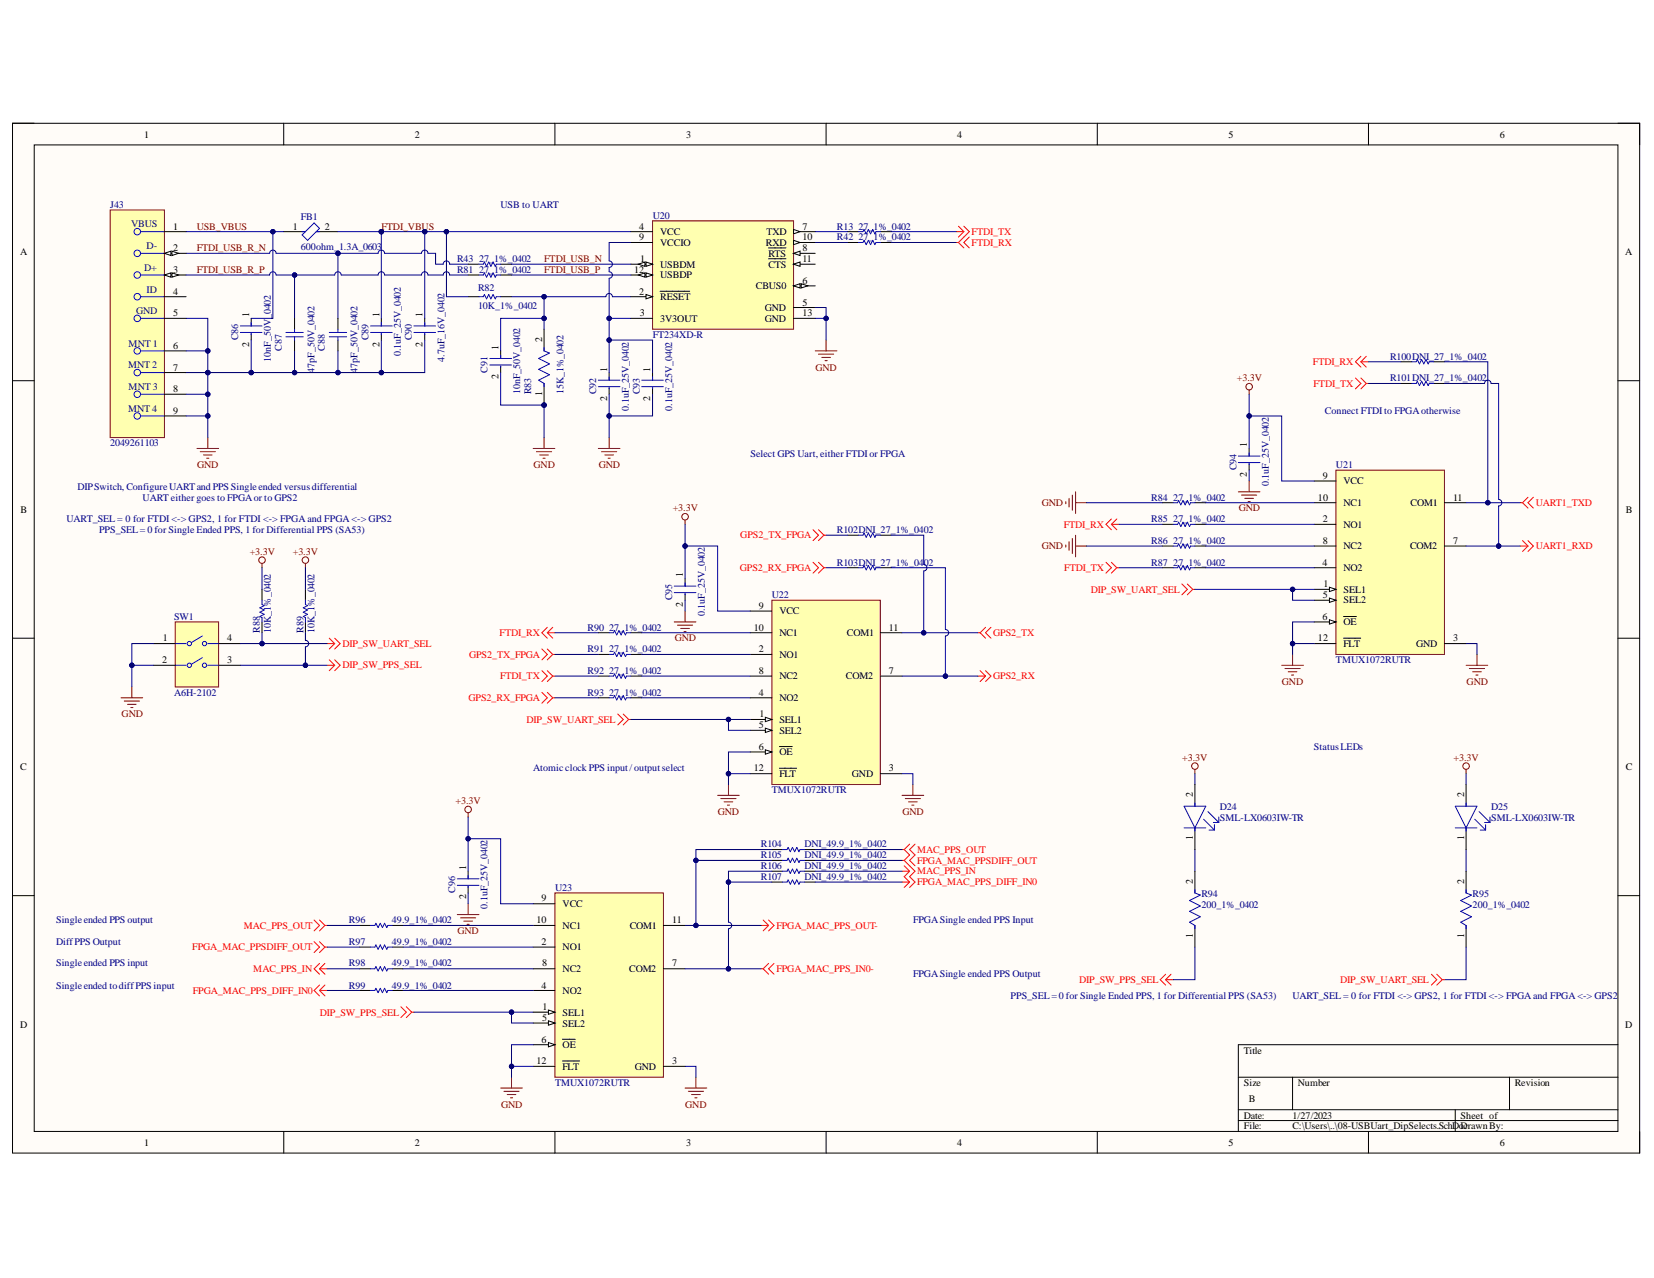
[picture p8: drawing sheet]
<svg xmlns="http://www.w3.org/2000/svg" width="279mm" height="216mm" viewBox="0 0 279 216" stroke-linecap="round" stroke-linejoin="round" font-family="sans-serif">
<defs><g id="words">
<g font-size="1.7">
<text x="24.4" y="23.2">1</text>
<text x="70.1" y="23.2">2</text>
<text x="115.9" y="23.2">3</text>
<text x="161.7" y="23.2">4</text>
<text x="207.5" y="23.2">5</text>
<text x="253.3" y="23.2">6</text>
<text x="29.3" y="38.8">1</text>
<text x="49.5" y="38.8">1</text>
<text x="54.9" y="38.8">2</text>
<text x="108" y="38.8">4</text>
<text x="108" y="40.6">9</text>
<text x="111.5" y="39.7">VCC</text>
<text x="111.5" y="41.5">VCCIO</text>
<text x="129.4" y="41.5">RXD</text>
<text x="129.5" y="39.7">TXD</text>
<text x="135.5" y="40.6">10</text>
<text x="135.5" y="38.8">7</text>
<text x="3.4" y="43.1">A</text>
<text x="29.3" y="42.4">2</text>
<text x="29.3" y="46.1">3</text>
<text x="107.1" y="46.1">12</text>
<text x="108.1" y="44.3">1</text>
<text x="111.5" y="45.2">USBDM</text>
<text x="111.5" y="47">USBDP</text>
<text x="129.8" y="45.2">CTS</text>
<text x="129.8" y="43.4">RTS</text>
<text x="135.5" y="44.3">11</text>
<text x="135.5" y="42.4">8</text>
<text x="135.5" y="47.9">6</text>
<text x="274.6" y="43.1">A</text>
<text x="29.3" y="49.8">4</text>
<text x="29.3" y="53.4">5</text>
<text x="42.1" y="53.6" transform="rotate(-90 42.1 53.6)">1</text>
<text x="64.1" y="53.6" transform="rotate(-90 64.1 53.6)">1</text>
<text x="71.4" y="53.6" transform="rotate(-90 71.4 53.6)">1</text>
<text x="108" y="49.8">2</text>
<text x="108.1" y="53.4">3</text>
<text x="111.5" y="50.7">RESET</text>
<text x="127.7" y="48.9">CBUS0</text>
<text x="129.2" y="52.5">GND</text>
<text x="135.5" y="51.6">5</text>
<text x="135.5" y="53.4">13</text>
<text x="29.3" y="58.9">6</text>
<text x="42.1" y="58.6" transform="rotate(-90 42.1 58.6)">2</text>
<text x="64.1" y="58.6" transform="rotate(-90 64.1 58.6)">2</text>
<text x="71.4" y="58.6" transform="rotate(-90 71.4 58.6)">2</text>
<text x="84.2" y="59.1" transform="rotate(-90 84.2 59.1)">1</text>
<text x="91.6" y="57.8" transform="rotate(-90 91.6 57.8)">2</text>
<text x="111.5" y="54.3">3V3OUT</text>
<text x="129.2" y="54.3">GND</text>
<text x="29.3" y="62.6">7</text>
<text x="84.2" y="64.1" transform="rotate(-90 84.2 64.1)">2</text>
<text x="102.6" y="62.8" transform="rotate(-90 102.6 62.8)">1</text>
<text x="109.8" y="62.8" transform="rotate(-90 109.8 62.8)">1</text>
<text x="29.3" y="66.3">8</text>
<text x="29.3" y="69.9">9</text>
<text x="91.6" y="66.9" transform="rotate(-90 91.6 66.9)">1</text>
<text x="102.6" y="67.7" transform="rotate(-90 102.6 67.7)">2</text>
<text x="109.8" y="67.7" transform="rotate(-90 109.8 67.7)">2</text>
<text x="210.6" y="75.6" transform="rotate(-90 210.6 75.6)">1</text>
<text x="210.6" y="80.5" transform="rotate(-90 210.6 80.5)">2</text>
<text x="223.5" y="80.9">9</text>
<text x="227" y="81.8">VCC</text>
<text x="3.5" y="86.6">B</text>
<text x="222.6" y="84.6">10</text>
<text x="223.5" y="88.2">2</text>
<text x="227" y="89.2">NO1</text>
<text x="227" y="85.4">NC1</text>
<text x="238.3" y="85.4">COM1</text>
<text x="245.5" y="84.6">11</text>
<text x="274.6" y="86.6">B</text>
<text x="223.4" y="95.6">4</text>
<text x="223.5" y="91.9">8</text>
<text x="227" y="92.8">NC2</text>
<text x="238.2" y="92.8">COM2</text>
<text x="245.5" y="91.9">7</text>
<text x="115.3" y="97.5" transform="rotate(-90 115.3 97.5)">1</text>
<text x="223.5" y="101.1">5</text>
<text x="223.6" y="99.2">1</text>
<text x="227" y="100.1">SEL1</text>
<text x="227" y="101.9">SEL2</text>
<text x="227" y="96.4">NO2</text>
<text x="115.3" y="102.5" transform="rotate(-90 115.3 102.5)">2</text>
<text x="127.3" y="106.6">10</text>
<text x="128.2" y="102.9">9</text>
<text x="131.7" y="103.8">VCC</text>
<text x="131.7" y="107.4">NC1</text>
<text x="143.1" y="107.4">COM1</text>
<text x="150.2" y="106.6">11</text>
<text x="223.4" y="104.7">6</text>
<text x="227" y="105.6">OE</text>
<text x="27.4" y="112.1">2</text>
<text x="27.5" y="108.3">1</text>
<text x="38.4" y="112.1">3</text>
<text x="38.4" y="108.3">4</text>
<text x="128.2" y="110.2">2</text>
<text x="128.2" y="113.8">8</text>
<text x="131.7" y="111.1">NO1</text>
<text x="150.2" y="113.8">7</text>
<text x="222.6" y="108.3">12</text>
<text x="227" y="109.3">FLT</text>
<text x="239.2" y="109.3">GND</text>
<text x="245.5" y="108.3">3</text>
<text x="128.2" y="117.6">4</text>
<text x="131.7" y="118.4">NO2</text>
<text x="131.7" y="114.8">NC2</text>
<text x="142.9" y="114.8">COM2</text>
<text x="128.2" y="123">5</text>
<text x="128.3" y="121.2">1</text>
<text x="131.7" y="122.1">SEL1</text>
<text x="131.7" y="124">SEL2</text>
<text x="3.4" y="130.1">C</text>
<text x="127.3" y="130.3">12</text>
<text x="128.2" y="126.7">6</text>
<text x="131.7" y="131.2">FLT</text>
<text x="131.7" y="127.6">OE</text>
<text x="143.9" y="131.2">GND</text>
<text x="150.2" y="130.3">3</text>
<text x="274.6" y="130.1">C</text>
<text x="201.5" y="134.7" transform="rotate(-90 201.5 134.7)">2</text>
<text x="247.3" y="134.7" transform="rotate(-90 247.3 134.7)">2</text>
<text x="201.5" y="142" transform="rotate(-90 201.5 142)">1</text>
<text x="247.3" y="142" transform="rotate(-90 247.3 142)">1</text>
<text x="78.7" y="147" transform="rotate(-90 78.7 147)">1</text>
<text x="201.5" y="149.4" transform="rotate(-90 201.5 149.4)">2</text>
<text x="247.3" y="149.4" transform="rotate(-90 247.3 149.4)">2</text>
<text x="78.7" y="152" transform="rotate(-90 78.7 152)">2</text>
<text x="91.5" y="152.3">9</text>
<text x="95" y="153.2">VCC</text>
<text x="90.6" y="156">10</text>
<text x="91.5" y="159.6">2</text>
<text x="95" y="160.6">NO1</text>
<text x="95" y="156.9">NC1</text>
<text x="106.4" y="156.9">COM1</text>
<text x="113.6" y="156">11</text>
<text x="201.5" y="158.5" transform="rotate(-90 201.5 158.5)">1</text>
<text x="247.3" y="158.5" transform="rotate(-90 247.3 158.5)">1</text>
<text x="91.5" y="167">4</text>
<text x="91.6" y="163.3">8</text>
<text x="95" y="167.9">NO2</text>
<text x="95" y="164.2">NC2</text>
<text x="106.3" y="164.2">COM2</text>
<text x="113.6" y="163.3">7</text>
<text x="3.4" y="173.6">D</text>
<text x="91.6" y="172.5">5</text>
<text x="91.7" y="170.6">1</text>
<text x="95" y="171.6">SEL1</text>
<text x="95" y="173.4">SEL2</text>
<text x="274.6" y="173.6">D</text>
<text x="90.6" y="179.8">12</text>
<text x="91.5" y="176.1">6</text>
<text x="95" y="177">OE</text>
<text x="113.6" y="179.8">3</text>
<text x="210.1" y="178">Title</text>
<text x="95" y="180.7">FLT</text>
<text x="107.2" y="180.7">GND</text>
<text x="210.1" y="183.5">Size</text>
<text x="219.3" y="183.5">Number</text>
<text x="255.9" y="183.5">Revision</text>
<text x="210.1" y="189">Date:</text>
<text x="210.1" y="190.7">File:</text>
<text x="211" y="186.2">B</text>
<text x="218.3" y="189">1/27/2023</text>
<text x="218.3" y="190.7">C:\Users\..\08-USBUart_DipSelects.SchDoD</text>
<text x="246.7" y="189">Sheet of</text>
<text x="247.2" y="190.7">crawnBy:</text>
<text x="24.4" y="193.5">1</text>
<text x="70.1" y="193.5">2</text>
<text x="115.9" y="193.5">3</text>
<text x="161.7" y="193.5">4</text>
<text x="207.5" y="193.5">5</text>
<text x="253.3" y="193.5">6</text>
</g>
<g font-size="1.7" fill="#000080">
<text x="18.6" y="35.1">J43</text>
<text x="84.6" y="35.1">USB to UART</text>
<text x="22.2" y="38.4">VBUS</text>
<text x="50.8" y="37.1">FB1</text>
<text x="110.3" y="36.9">U20</text>
<text x="141.4" y="38.8">R13</text>
<text x="141.4" y="40.6">R42</text>
<text x="145" y="38.8">27_1%_0402</text>
<text x="145" y="40.6">27_1%_0402</text>
<text x="24.4" y="45.7">D+</text>
<text x="24.8" y="42.1">D-</text>
<text x="50.8" y="42.3">600ohm_1.3A_0603</text>
<text x="77.2" y="46.1">R81</text>
<text x="77.2" y="44.3">R43</text>
<text x="80.9" y="46.1">27_1%_0402</text>
<text x="80.9" y="44.3">27_1%_0402</text>
<text x="23" y="53.1">GND</text>
<text x="24.8" y="49.4">ID</text>
<text x="80.8" y="49.2">R82</text>
<text x="80.8" y="52.1">10K_1%_0402</text>
<text x="21.7" y="58.6">MNT 1</text>
<text x="40.2" y="57.5" transform="rotate(-90 40.2 57.5)">C86</text>
<text x="47.6" y="59.2" transform="rotate(-90 47.6 59.2)">C87</text>
<text x="54.9" y="59.2" transform="rotate(-90 54.9 59.2)">C88</text>
<text x="62.2" y="57.5" transform="rotate(-90 62.2 57.5)">C89</text>
<text x="69.6" y="57.5" transform="rotate(-90 69.6 57.5)">C90</text>
<text x="110.3" y="57.1">FT234XD-R</text>
<text x="21.6" y="62.2">MNT 2</text>
<text x="21.7" y="65.9">MNT 3</text>
<text x="45.7" y="61.1" transform="rotate(-90 45.7 61.1)">10nF_50V_0402</text>
<text x="53.1" y="63" transform="rotate(-90 53.1 63)">47pF_50V_0402</text>
<text x="60.4" y="63" transform="rotate(-90 60.4 63)">47pF_50V_0402</text>
<text x="67.7" y="60.2" transform="rotate(-90 67.7 60.2)">0.1uF_25V_0402</text>
<text x="75.1" y="61.1" transform="rotate(-90 75.1 61.1)">4.7uF_16V_0402</text>
<text x="82.4" y="63" transform="rotate(-90 82.4 63)">C91</text>
<text x="234.8" y="60.8">R100DNI_27_1%_0402</text>
<text x="234.8" y="64.4">R101DNI_27_1%_0402</text>
<text x="21.6" y="69.6">MNT 4</text>
<text x="87.9" y="66.6" transform="rotate(-90 87.9 66.6)">10nF_50V_0402</text>
<text x="89.7" y="66.6" transform="rotate(-90 89.7 66.6)">R83</text>
<text x="95.2" y="66.6" transform="rotate(-90 95.2 66.6)">15K_1%_0402</text>
<text x="100.7" y="66.6" transform="rotate(-90 100.7 66.6)">C92</text>
<text x="106.2" y="69.4" transform="rotate(-90 106.2 69.4)">0.1uF_25V_0402</text>
<text x="108.1" y="66.6" transform="rotate(-90 108.1 66.6)">C93</text>
<text x="113.6" y="69.4" transform="rotate(-90 113.6 69.4)">0.1uF_25V_0402</text>
<text x="223.8" y="69.9">Connect FTDIto FPGAotherwise</text>
<text x="18.6" y="75.4">2049261103</text>
<text x="126.8" y="77.2">Select GPS Uart, either FTDIor FPGA</text>
<text x="13.1" y="82.7">DIPSwitch, ConfigureUARTand PPS Singleended versusdifferential</text>
<text x="208.9" y="79.4" transform="rotate(-90 208.9 79.4)">C94</text>
<text x="214.4" y="82.1" transform="rotate(-90 214.4 82.1)">0.1uF_25V_0402</text>
<text x="225.7" y="79.1">U21</text>
<text x="11.2" y="88.2">UART_SEL = 0 for FTDI &lt;-&gt; GPS2, 1 for FTDI &lt;-&gt; FPGA and FPGA &lt;-&gt; GPS2</text>
<text x="24.1" y="84.6">UART either goes to FPGAor to GPS2</text>
<text x="194.5" y="84.6">R84</text>
<text x="194.5" y="88.2">R85</text>
<text x="198.2" y="84.6">27_1%_0402</text>
<text x="198.2" y="88.2">27_1%_0402</text>
<text x="16.7" y="90.1">PPS_SEL= 0 for Single Ended PPS, 1 for Differential PPS (SA53)</text>
<text x="141.4" y="90.1">R102DNI_27_1%_0402</text>
<text x="141.4" y="95.6">R103DNI_27_1%_0402</text>
<text x="194.5" y="91.9">R86</text>
<text x="194.5" y="95.6">R87</text>
<text x="198.2" y="91.9">27_1%_0402</text>
<text x="198.2" y="95.6">27_1%_0402</text>
<text x="113.6" y="101.4" transform="rotate(-90 113.6 101.4)">C95</text>
<text x="130.4" y="101.1">U22</text>
<text x="29.4" y="104.7">SW1</text>
<text x="43.9" y="106.9" transform="rotate(-90 43.9 106.9)">R88</text>
<text x="45.7" y="106.9" transform="rotate(-90 45.7 106.9)">10K_1%_0402</text>
<text x="51.2" y="106.9" transform="rotate(-90 51.2 106.9)">R89</text>
<text x="53.1" y="106.9" transform="rotate(-90 53.1 106.9)">10K_1%_0402</text>
<text x="99.3" y="106.6">R90</text>
<text x="102.9" y="106.6">27_1%_0402</text>
<text x="119.1" y="104.1" transform="rotate(-90 119.1 104.1)">0.1uF_25V_0402</text>
<text x="99.3" y="113.8">R92</text>
<text x="99.3" y="110.2">R91</text>
<text x="102.9" y="113.8">27_1%_0402</text>
<text x="102.9" y="110.2">27_1%_0402</text>
<text x="225.7" y="112.1">TMUX1072RUTR</text>
<text x="29.4" y="117.6">A6H-2102</text>
<text x="99.3" y="117.6">R93</text>
<text x="102.9" y="117.6">27_1%_0402</text>
<text x="90.1" y="130.3">Atomicclock PPS input/outputselect</text>
<text x="222" y="126.7">StatusLEDs</text>
<text x="130.4" y="134">TMUX1072RUTR</text>
<text x="206.1" y="136.9">D24</text>
<text x="251.9" y="136.9">D25</text>
<text x="128.5" y="143.2">R104</text>
<text x="135.9" y="143.2">DNI_49.9_1%_0402</text>
<text x="206.1" y="138.8">SML-LX0603IW-TR</text>
<text x="251.9" y="138.8">SML-LX0603IW-TR</text>
<text x="128.5" y="148.7">R107</text>
<text x="128.5" y="145">R105</text>
<text x="128.5" y="146.8">R106</text>
<text x="135.9" y="148.7">DNI_49.9_1%_0402</text>
<text x="135.9" y="145">DNI_49.9_1%_0402</text>
<text x="135.9" y="146.8">DNI_49.9_1%_0402</text>
<text x="76.9" y="150.9" transform="rotate(-90 76.9 150.9)">C96</text>
<text x="82.4" y="153.6" transform="rotate(-90 82.4 153.6)">0.1uF_25V_0402</text>
<text x="93.8" y="150.5">U23</text>
<text x="202.9" y="151.6">R94</text>
<text x="202.9" y="153.4">200_1%_0402</text>
<text x="248.8" y="151.6">R95</text>
<text x="248.8" y="153.4">200_1%_0402</text>
<text x="9.5" y="156">Singleended PPS output</text>
<text x="9.5" y="159.6">DiffPPS Output</text>
<text x="58.9" y="156">R96</text>
<text x="58.9" y="159.6">R97</text>
<text x="66.2" y="156">49.9_1%_0402</text>
<text x="66.2" y="159.6">49.9_1%_0402</text>
<text x="154.2" y="156">FPGASingle ended PPS Input</text>
<text x="9.5" y="163.3">Singleended PPS input</text>
<text x="9.5" y="167">Singleended todiffPPS input</text>
<text x="58.9" y="163.3">R98</text>
<text x="58.9" y="167">R99</text>
<text x="66.2" y="163.3">49.9_1%_0402</text>
<text x="66.2" y="167">49.9_1%_0402</text>
<text x="154.2" y="165.1">FPGASingle ended PPS Output</text>
<text x="170.7" y="168.8">PPS_SEL= 0 for Single Ended PPS, 1 for Differential PPS (SA53)</text>
<text x="218.3" y="168.8">UART_SEL = 0 for FTDI &lt;-&gt; GPS2, 1 for FTDI &lt;-&gt; FPGA and FPGA &lt;-&gt; GPS2</text>
<text x="93.8" y="183.5">TMUX1072RUTR</text>
</g>
<g font-size="1.7" fill="#800000">
<text x="33.2" y="38.8">USB_VBUS</text>
<text x="64.4" y="38.8">FTDI_VBUS</text>
<text x="33.2" y="42.4">FTDI_USB_R_N</text>
<text x="33.2" y="46.1">FTDI_USB_R_P</text>
<text x="91.9" y="44.3">FTDI_USB_N</text>
<text x="91.9" y="46.1">FTDI_USB_P</text>
<text x="137.7" y="62.6">GND</text>
<text x="208.9" y="64.4">+3.3V</text>
<text x="33.3" y="79.1">GND</text>
<text x="90.1" y="79.1">GND</text>
<text x="101.1" y="79.1">GND</text>
<text x="113.6" y="86.4">+3.3V</text>
<text x="176" y="85.4">GND</text>
<text x="209.3" y="86.4">GND</text>
<text x="42.2" y="93.7">+3.3V</text>
<text x="49.5" y="93.7">+3.3V</text>
<text x="176" y="92.8">GND</text>
<text x="114" y="108.3">GND</text>
<text x="216.5" y="115.7">GND</text>
<text x="247.8" y="115.7">GND</text>
<text x="20.5" y="121.2">GND</text>
<text x="199.7" y="128.5">+3.3V</text>
<text x="245.6" y="128.5">+3.3V</text>
<text x="76.9" y="135.8">+3.3V</text>
<text x="121.3" y="137.7">GND</text>
<text x="152.5" y="137.7">GND</text>
<text x="77.3" y="157.8">GND</text>
<text x="84.6" y="187.1">GND</text>
<text x="115.8" y="187.1">GND</text>
</g>
<g font-size="1.7" fill="#f00">
<text x="164.1" y="39.7">FTDI_TX</text>
<text x="164.1" y="41.5">FTDI_RX</text>
<text x="221.8" y="61.7">FTDI_RX</text>
<text x="221.9" y="65.3">FTDI_TX</text>
<text x="179.7" y="89.2">FTDI_RX</text>
<text x="259.4" y="85.4">UART1_TXD</text>
<text x="125.1" y="90.9">GPS2_TX_FPGA</text>
<text x="259.4" y="92.8">UART1_RXD</text>
<text x="125" y="96.4">GPS2_RX_FPGA</text>
<text x="179.8" y="96.4">FTDI_TX</text>
<text x="184.2" y="100.1">DIP_SW_UART_SEL</text>
<text x="84.4" y="107.4">FTDI_RX</text>
<text x="167.8" y="107.4">GPS2_TX</text>
<text x="57.8" y="109.3">DIP_SW_UART_SEL</text>
<text x="57.8" y="112.9">DIP_SW_PPS_SEL</text>
<text x="79.2" y="111.1">GPS2_TX_FPGA</text>
<text x="79.1" y="118.4">GPS2_RX_FPGA</text>
<text x="84.5" y="114.8">FTDI_TX</text>
<text x="167.8" y="114.8">GPS2_RX</text>
<text x="89" y="122.1">DIP_SW_UART_SEL</text>
<text x="154.9" y="144.1">MAC_PPS_OUT</text>
<text x="154.9" y="146">FPGA_MAC_PPSDIFF_OUT</text>
<text x="154.9" y="147.7">MAC_PPS_IN</text>
<text x="154.9" y="149.6">FPGA_MAC_PPS_DIFF_IN0</text>
<text x="32.5" y="160.6">FPGA_MAC_PPSDIFF_OUT</text>
<text x="41.2" y="156.9">MAC_PPS_OUT</text>
<text x="131.1" y="156.9">FPGA_MAC_PPS_OUT-</text>
<text x="32.6" y="167.9">FPGA_MAC_PPS_DIFF_IN0</text>
<text x="42.8" y="164.2">MAC_PPS_IN</text>
<text x="131.1" y="164.2">FPGA_MAC_PPS_IN0-</text>
<text x="182.3" y="166.1">DIP_SW_PPS_SEL</text>
<text x="226.4" y="166.1">DIP_SW_UART_SEL</text>
<text x="54" y="171.6">DIP_SW_PPS_SEL</text>
</g>
</g></defs>
<path d="M2.1 20.8h274.9v174h-274.9z" fill-rule="evenodd" fill="#fffcf8"/>
<path d="M2.1 20.8h274.9v174h-274.9z" fill="none" stroke="#000" stroke-width=".17"/>
<path d="M5.8 24.5h267.5v166.6h-267.5z" fill-rule="evenodd" fill="#fffcf8"/>
<g fill="none" stroke="#000" stroke-width=".17">
<path d="M2.1 20.8h3.7M5.8 24.5h267.5v166.6h-267.5zM47.9 20.8v3.7M93.7 20.8v3.7M139.5 20.8v3.7M185.4 20.8v3.7M231.2 20.8v3.7M273.3 20.8h3.7v3.7M2.1 64.3h3.7M273.3 64.3h3.7M2.1 107.8h3.7M273.3 107.8h3.7"/>
<path d="M2.1 151.3h3.7M273.3 151.3h3.7M273.3 176.5h-64.1v14.6M47.9 191.1v3.7M93.7 191.1v3.7M139.6 191.1v3.7M185.4 191.1v3.7M209.2 182h64.1M209.2 187.5h64.1M209.2 189.3h64.1M218.3 182v5.5M231.2 191.1v3.7"/>
<path d="M245.8 187.5v3.6M255 182v5.5M277 191.1v3.7"/>
</g>
<path d="M110.2 37.3h23.8v18.3h-23.8z" fill-rule="evenodd" fill="#ffffb0"/>
<path d="M110.2 37.3h23.8v18.3h-23.8z" fill="none" stroke="#800000" stroke-width=".17"/>
<path d="M106.6 39.1h3.6M106.6 53.8h3.6M106.6 41h3.6M134 44.6h3.7" fill="none" stroke="#000" stroke-width=".17"/>
<path d="M134 44.6l1.1-.3v.7z" fill="#f8fcff"/>
<path d="M106.6 50.1h3.6M129.8 43.7h3M134 44.6l1.1-.3v.7z" fill="none" stroke="#000" stroke-width=".17"/>
<path d="M109.1 49.8l1.1 .3-1.1 .4z" fill="#f8fcff"/>
<path d="M109.1 49.8l1.1 .3-1.1 .4zM111.5 49.2h5M134 42.8h3.7" fill="none" stroke="#000" stroke-width=".17"/>
<path d="M134 42.8l1.1-.4v.8z" fill="#f8fcff"/>
<path d="M129.8 41.9h3M134 42.8l1.1-.4v.8zM134 48.3h3.7" fill="none" stroke="#000" stroke-width=".17"/>
<path d="M134 48.3l1.1-.4v.8z" fill="#f8fcff"/>
<path d="M134 48.3l1.1-.4v.8z" fill="none" stroke="#000" stroke-width=".17"/>
<path d="M135.3 47.9l1.1 .4-1.1 .4z" fill="#f8fcff"/>
<path d="M134 41h3.7M135.3 47.9l1.1 .4-1.1 .4z" fill="none" stroke="#000" stroke-width=".17"/>
<path d="M134 40.6l1.1 .4-1.1 .3z" fill="#f8fcff"/>
<path d="M134 39.1h3.7M134 40.6l1.1 .4-1.1 .3z" fill="none" stroke="#000" stroke-width=".17"/>
<path d="M134 38.8l1.1 .3-1.1 .4z" fill="#f8fcff"/>
<path d="M134 38.8l1.1 .3-1.1 .4zM106.6 44.6h3.6" fill="none" stroke="#000" stroke-width=".17"/>
<path d="M109.1 44.3l1.1 .3-1.1 .4z" fill="#f8fcff"/>
<path d="M109.1 44.3l1.1 .3-1.1 .4z" fill="none" stroke="#000" stroke-width=".17"/>
<path d="M107.8 44.6l1.1-.3v.7z" fill="#f8fcff"/>
<path d="M106.6 46.5h3.6M107.8 44.6l1.1-.3v.7z" fill="none" stroke="#000" stroke-width=".17"/>
<path d="M109.1 46.1l1.1 .4-1.1 .3z" fill="#f8fcff"/>
<path d="M109.1 46.1l1.1 .4-1.1 .3z" fill="none" stroke="#000" stroke-width=".17"/>
<path d="M107.8 46.5l1.1-.4v.7z" fill="#f8fcff"/>
<path d="M107.8 46.5l1.1-.4v.7zM134 52h3.7M134 53.8h3.7" fill="none" stroke="#000" stroke-width=".17"/>
<path d="M18.6 35.5h9.2v38.4h-9.2z" fill-rule="evenodd" fill="#ffffb0"/>
<path d="M18.6 35.5h9.2v38.4h-9.2z" fill="none" stroke="#800000" stroke-width=".17"/>
<g fill="none" stroke="#00f" stroke-width=".17">
<path d="M23.7 39.1h4.1M23.7 42.8h4.1M23.7 46.5h4.1M23.7 50.1h4.1M23.7 53.8h4.1M23.7 59.3h4.1M23.7 62.9h4.1M23.7 66.6h4.1M23.7 70.3h4.1"/>
<circle cx="23.2" cy="39.1" r=".55"/>
<circle cx="23.2" cy="46.5" r=".55"/>
<circle cx="23.2" cy="50.1" r=".55"/>
<circle cx="23.2" cy="59.3" r=".55"/>
<circle cx="23.2" cy="42.8" r=".55"/>
<circle cx="23.2" cy="53.8" r=".55"/>
<circle cx="23.2" cy="66.6" r=".55"/>
<circle cx="23.2" cy="70.3" r=".55"/>
<circle cx="23.2" cy="62.9" r=".55"/>
</g>
<path d="M27.8 39.1h3.6M27.8 42.8h3.6" fill="none" stroke="#000" stroke-width=".17"/>
<path d="M27.8 42.8l1.1-.4v.8z" fill="#f8fcff"/>
<path d="M27.8 42.8l1.1-.4v.8z" fill="none" stroke="#000" stroke-width=".17"/>
<path d="M29.1 42.4l1 .4-1 .4z" fill="#f8fcff"/>
<path d="M27.8 46.5h3.6M29.1 42.4l1 .4-1 .4z" fill="none" stroke="#000" stroke-width=".17"/>
<path d="M27.8 46.5l1.1-.4v.7z" fill="#f8fcff"/>
<path d="M27.8 46.5l1.1-.4v.7z" fill="none" stroke="#000" stroke-width=".17"/>
<path d="M29.1 46.1l1 .4-1 .3z" fill="#f8fcff"/>
<g fill="none" stroke="#000" stroke-width=".17">
<path d="M47.9 39.1h3.7M53.4 39.1h3.7M27.8 50.1h3.6M27.8 53.8h3.6M27.8 59.3h3.6M29.1 46.1l1 .4-1 .3zM42.4 53.8v1.3M42.4 56.4v1M79.1 46.5h1.8M79.1 44.6h1.8M84.6 46.5h1.8M84.6 44.6h1.8"/>
<path d="M27.8 62.9h3.6M27.8 66.6h3.6M27.8 70.3h3.6M102.9 62.9v1.3M102.9 65.5v1.1"/>
</g>
<g fill="none" stroke="#00f" stroke-width=".17">
<path d="M51 39.7l2.1-2 .9 .9-2 2zM51 39.1h.6M53.4 39.1h.6M40.6 55.1h3.7M40.6 56.2h3.7M42.4 54.5v.6M42.4 56.4v.1M80.9 46.5h.7l.2-.4 .4 .7 .4-.7 .3 .7 .4-.7 .4 .7 .1-.3h.8M80.9 44.6h.7l.2-.3 .4 .7 .4-.7 .3 .7 .4-.7 .4 .7 .1-.4h.8M101.1 64.2h3.6M101.1 65.3h3.6M102.9 63.7v.5"/>
<path d="M102.9 65.5v.2"/>
</g>
<path d="M33.3 75.8h3.6M33.8 76.3h2.6M34.4 76.9h1.4M34.9 77.4h.4M35.1 73.9v1.9" fill="none" stroke="#800000" stroke-width=".17"/>
<circle cx="64.4" cy="39.1" r=".37" fill="#000080"/>
<circle cx="64.4" cy="39.1" r=".37" fill="none" stroke="#000080" stroke-width=".17"/>
<g fill="none" stroke="#800000" stroke-width=".17">
<path d="M137.7 59.3h3.7M138.3 59.8h2.5M139.5 57.4v1.9M90.1 75.8h3.6M90.6 76.3h2.6M91.2 76.9h1.4M91.7 77.4h.4M91.9 73.9v1.9M101.1 75.8h3.6M101.6 76.3h2.6M102.2 76.9h1.4M102.7 77.4h.4"/>
<path d="M102.9 73.9v1.9M138.8 60.4h1.5M139.4 60.9h.3"/>
</g>
<g fill="none" stroke="#000" stroke-width=".17">
<path d="M143.2 39.1h1.8M148.7 39.1h1.8M64.4 53.8v1.3M64.4 56.4v1M71.7 53.8v1.3M71.7 56.4v1M79.1 50.1h1.8M84.6 50.1h1.8M84.6 59.3v1.3M143.2 41h1.8M148.7 41h1.8M84.6 61.8v1.1"/>
<path d="M110.2 62.9v1.3M110.2 65.5v1.1"/>
</g>
<g fill="none" stroke="#00f" stroke-width=".17">
<path d="M145 39.1h.8l.2-.3 .3 .7 .4-.7 .4 .7 .3-.7 .4 .7 .2-.4h.7M62.6 55.1h3.7M62.6 56.2h3.7M64.4 54.5v.6M64.4 56.4v.1M69.9 55.1h3.7M69.9 56.2h3.7M71.7 54.5v.6M71.7 56.4v.1M80.9 50.1h.7l.2-.3 .4 .7 .4-.7 .3 .7 .4-.7 .4 .7 .1-.4h.8M145 41h.8l.2-.4 .3 .7 .4-.7 .4 .7 .3-.7 .4 .7 .2-.3h.7M82.7 60.6h3.7"/>
<path d="M82.7 61.7h3.7M84.6 60v.6M84.6 61.8v.2M108.4 64.2h3.7M108.4 65.3h3.7M110.2 63.7v.5M110.2 65.5v.2"/>
</g>
<path d="M161.5 39.1h1.3M161.9 38.2l.9 .9M162.8 39.1l-.9 1M162.8 38.2l.9 .9-1.8 1.9M161.5 41h.4M161.9 41l.9 .9M163.7 40.1l-.9 .9 .9 .9" fill="none" stroke="#f00" stroke-width=".17"/>
<path d="M29.6 105.1h7.3v11h-7.3z" fill-rule="evenodd" fill="#ffffb0"/>
<g fill="none" stroke="#800000" stroke-width=".17">
<path d="M44.3 95.2v.7M51.6 95.2v.7M20.4 117.9h3.7M21 118.4h2.6M21.5 119h1.5M22.1 119.5h.4M22.3 116.1v1.8M29.6 105.1h7.3v11h-7.3z"/>
<circle cx="44.3" cy="94.6" r=".55"/>
<circle cx="51.6" cy="94.6" r=".55"/>
</g>
<g fill="none" stroke="#00f" stroke-width=".17">
<path d="M29.6 108.7h1.8M29.6 112.4h1.8M34.2 107.4l-1.8 1.1M34.2 111.1l-1.8 1.1M35.1 108.7h1.8M35.1 112.4h1.8M44.3 101.4v.7l.3 .2-.7 .4 .7 .3-.7 .4 .7 .4-.7 .3 .4 .2v.8M51.6 101.4v.7l.4 .2-.8 .4 .8 .3-.8 .4 .8 .4-.8 .3 .4 .2v.8"/>
<circle cx="32" cy="108.7" r=".36"/>
<circle cx="32" cy="112.4" r=".37"/>
<circle cx="34.5" cy="108.7" r=".37"/>
<circle cx="34.5" cy="112.4" r=".37"/>
</g>
<path d="M44.3 99.6v1.8M51.6 99.6v1.8M25.9 108.7h3.7M25.9 112.4h3.7M36.9 108.7h3.7M36.9 112.4h3.7M44.3 105.1v1.8M51.6 105.1v1.8" fill="none" stroke="#000" stroke-width=".17"/>
<path d="M55.3 108.7h1.2M55.3 112.4h1.2M55.6 107.8l.9 .9M55.6 111.5l.9 .9M56.5 108.7l-.9 .9M56.5 107.8l1 .9-1 .9M56.5 112.4l-.9 .9M56.5 111.5l1 .9-1 .9" fill="none" stroke="#f00" stroke-width=".17"/>
<path d="M130.4 101.4h18.3v31.1h-18.3z" fill-rule="evenodd" fill="#ffffb0"/>
<path d="M130.4 101.4h18.3v31.1h-18.3z" fill="none" stroke="#800000" stroke-width=".17"/>
<path d="M126.7 103.2h3.7M126.7 121.5h3.7" fill="none" stroke="#000" stroke-width=".17"/>
<path d="M129.3 121.2l1.1 .3-1.1 .4z" fill="#f8fcff"/>
<path d="M126.7 123.4h3.7M129.3 121.2l1.1 .3-1.1 .4z" fill="none" stroke="#000" stroke-width=".17"/>
<path d="M129.3 123l1.1 .4-1.1 .3z" fill="#f8fcff"/>
<path d="M126.7 110.6h3.7M126.7 117.9h3.7M148.7 106.9h3.7M148.7 114.2h3.7M126.7 130.7h3.7M126.7 127h3.7M129.3 123l1.1 .4-1.1 .3zM131.7 129.8h2.9" fill="none" stroke="#000" stroke-width=".17"/>
<path d="M129.3 126.7l1.1 .3-1.1 .4z" fill="#f8fcff"/>
<path d="M115.7 97.7v1.3M101.1 106.9h1.8M101.1 114.2h1.8M106.6 106.9h1.8M106.6 114.2h1.8M115.7 100.3v1.1M126.7 106.9h3.7M126.7 114.2h3.7M129.3 126.7l1.1 .3-1.1 .4zM131.7 126.1h2.1M148.7 130.7h3.7" fill="none" stroke="#000" stroke-width=".17"/>
<g fill="none" stroke="#800000" stroke-width=".17">
<path d="M115.7 87.8v.8M113.9 105.1h3.7M114.4 105.6h2.6M115 106.2h1.5M115.5 106.7h.4M115.7 103.2v1.9M121.2 134.4h3.7M121.8 134.9h2.5M122.3 135.5h1.5M122.9 136h.3M123.1 132.5v1.9M152.4 134.4h3.6"/>
<path d="M152.9 134.9h2.6M153.5 135.5h1.4M154 136h.4M154.2 132.5v1.9"/>
<circle cx="115.7" cy="87.3" r=".55"/>
</g>
<path d="M113.9 99h3.7M115.7 98.5v.5M102.9 106.9h.7l.2-.4 .4 .8 .3-.8 .4 .8 .4-.8 .3 .8 .2-.4h.8M102.9 114.2h.7l.2-.3 .4 .7 .3-.7 .4 .7 .4-.7 .3 .7 .2-.4h.8M113.9 100.1h3.7M115.7 100.3v.2" fill="none" stroke="#00f" stroke-width=".17"/>
<g fill="none" stroke="#f00" stroke-width=".17">
<path d="M91.5 117l1 .9-1 .9M91.5 109.6l1 1-1 .9M91.5 113.3l1 .9-1 .9M92.5 117l.9 .9M92.5 109.6l.9 1M92.5 113.3l.9 .9M92.5 106.9l.9 .9M92.5 106l-1 .9 1 .9M92.5 106.9h1.2M93.4 117.9l-.9 .9M93.4 117.9h.3M93.4 110.6l-.9 .9"/>
<path d="M93.4 110.6h.3M93.4 114.2l-.9 .9M93.4 114.2h.3M93.4 106l-.9 .9M165.2 114.2h1.3M165.2 106.9h.4M165.6 113.3l.9 .9M165.6 106.9l.9 .9M166.5 114.2l-.9 .9M166.5 113.3l.9 .9-.9 .9M166.5 106l-.9 .9M167.4 106l-.9 .9 .9 .9"/>
<path d="M104.4 120.6l.9 .9-.9 1M105.3 120.6l.9 .9M106.2 121.5l-.9 1M106.2 121.5h.4"/>
</g>
<path d="M31.4 70.3h3.7v3.6" fill="none" stroke="#000080" stroke-width=".17"/>
<circle cx="35.1" cy="70.3" r=".37" fill="#000080"/>
<g fill="none" stroke="#000080" stroke-width=".17">
<path d="M31.4 66.6h3.7v3.7"/>
<circle cx="35.1" cy="70.3" r=".37"/>
</g>
<circle cx="35.1" cy="66.6" r=".37" fill="#000080"/>
<circle cx="35.1" cy="66.6" r=".37" fill="none" stroke="#000080" stroke-width=".17"/>
<circle cx="35.1" cy="70.3" r=".37" fill="#000080"/>
<g fill="none" stroke="#000080" stroke-width=".17">
<path d="M31.4 62.9h3.7v3.7"/>
<circle cx="35.1" cy="70.3" r=".37"/>
</g>
<circle cx="35.1" cy="62.9" r=".37" fill="#000080"/>
<circle cx="35.1" cy="62.9" r=".37" fill="none" stroke="#000080" stroke-width=".17"/>
<circle cx="35.1" cy="66.6" r=".37" fill="#000080"/>
<g fill="none" stroke="#000080" stroke-width=".17">
<path d="M31.4 59.3h3.7v3.6"/>
<circle cx="35.1" cy="66.6" r=".37"/>
</g>
<circle cx="35.1" cy="59.3" r=".37" fill="#000080"/>
<circle cx="35.1" cy="59.3" r=".37" fill="none" stroke="#000080" stroke-width=".17"/>
<circle cx="35.1" cy="62.9" r=".37" fill="#000080"/>
<g fill="none" stroke="#000080" stroke-width=".17">
<path d="M31.4 53.8h3.7v5.5"/>
<circle cx="35.1" cy="62.9" r=".37"/>
</g>
<circle cx="35.1" cy="59.3" r=".37" fill="#000080"/>
<g fill="none" stroke="#000080" stroke-width=".17">
<path d="M42.4 57.4v5.5h-7.3"/>
<circle cx="35.1" cy="59.3" r=".37"/>
</g>
<circle cx="42.4" cy="62.9" r=".37" fill="#000080"/>
<circle cx="42.4" cy="62.9" r=".37" fill="none" stroke="#000080" stroke-width=".17"/>
<circle cx="35.1" cy="62.9" r=".37" fill="#000080"/>
<g fill="none" stroke="#000080" stroke-width=".17">
<path d="M86.4 44.6h20.2M86.4 46.5h20.2M106.6 41h-3.7v3.1a.55 .55 0 0 1 .5 .5 .55 .55 0 0 1-.5 .6v.7a.55 .55 0 0 1 .5 .6 .55 .55 0 0 1-.5 .5v6.8"/>
<circle cx="35.1" cy="62.9" r=".37"/>
</g>
<circle cx="102.9" cy="53.8" r=".37" fill="#000080"/>
<g fill="none" stroke="#000080" stroke-width=".17">
<path d="M137.7 53.8h1.8"/>
<circle cx="102.9" cy="53.8" r=".37"/>
</g>
<circle cx="139.5" cy="53.8" r=".36" fill="#000080"/>
<g fill="none" stroke="#000080" stroke-width=".17">
<path d="M75.4 39.1v11h3.7"/>
<circle cx="139.5" cy="53.8" r=".36"/>
</g>
<circle cx="75.4" cy="39.1" r=".37" fill="#000080"/>
<g fill="none" stroke="#000080" stroke-width=".17">
<path d="M46.1 39.1v14.7h-3.7M137.7 39.1h5.5M150.5 39.1h11M137.7 41h5.5M150.5 41h11"/>
<circle cx="75.4" cy="39.1" r=".37"/>
</g>
<circle cx="46.1" cy="39.1" r=".37" fill="#000080"/>
<g fill="none" stroke="#000080" stroke-width=".17">
<path d="M49.8 59.3v3.6"/>
<circle cx="46.1" cy="39.1" r=".37"/>
</g>
<circle cx="49.8" cy="62.9" r=".37" fill="#000080"/>
<g fill="none" stroke="#000080" stroke-width=".17">
<path d="M49.8 46.5v7.3"/>
<circle cx="49.8" cy="62.9" r=".37"/>
</g>
<circle cx="49.8" cy="46.5" r=".37" fill="#000080"/>
<g fill="none" stroke="#000080" stroke-width=".17">
<path d="M57.1 59.3v3.6"/>
<circle cx="49.8" cy="46.5" r=".37"/>
</g>
<circle cx="57.1" cy="62.9" r=".37" fill="#000080"/>
<g fill="none" stroke="#000080" stroke-width=".17">
<path d="M57.1 42.8v11"/>
<circle cx="57.1" cy="62.9" r=".37"/>
</g>
<circle cx="57.1" cy="42.8" r=".37" fill="#000080"/>
<g fill="none" stroke="#000080" stroke-width=".17">
<path d="M64.4 39.1v14.7"/>
<circle cx="57.1" cy="42.8" r=".37"/>
</g>
<circle cx="64.4" cy="39.1" r=".37" fill="#000080"/>
<g fill="none" stroke="#000080" stroke-width=".17">
<path d="M71.7 39.1v14.7"/>
<circle cx="64.4" cy="39.1" r=".37"/>
</g>
<circle cx="71.7" cy="39.1" r=".37" fill="#000080"/>
<g fill="none" stroke="#000080" stroke-width=".17">
<path d="M71.7 57.4v5.5h-7.3"/>
<circle cx="71.7" cy="39.1" r=".37"/>
</g>
<circle cx="64.4" cy="62.9" r=".37" fill="#000080"/>
<g fill="none" stroke="#000080" stroke-width=".17">
<path d="M102.9 57.4h7.3v5.5"/>
<circle cx="64.4" cy="62.9" r=".37"/>
</g>
<circle cx="102.9" cy="57.4" r=".37" fill="#000080"/>
<g fill="none" stroke="#000080" stroke-width=".17">
<path d="M110.2 66.6v3.7h-7.3"/>
<circle cx="102.9" cy="57.4" r=".37"/>
</g>
<circle cx="102.9" cy="70.3" r=".37" fill="#000080"/>
<g fill="none" stroke="#000080" stroke-width=".17">
<path d="M84.6 62.9v5.5h7.3v5.5"/>
<circle cx="102.9" cy="70.3" r=".37"/>
</g>
<circle cx="91.9" cy="68.4" r=".37" fill="#000080"/>
<g fill="none" stroke="#000080" stroke-width=".17">
<path d="M31.4 46.5h14.1a.55 .55 0 0 1 .6-.6 .55 .55 0 0 1 .5 .6h9.9a.55 .55 0 0 1 .6-.6 .55 .55 0 0 1 .5 .6h6.3a.55 .55 0 0 1 .5-.6 .55 .55 0 0 1 .6 .6h6.2a.55 .55 0 0 1 .5-.6 .55 .55 0 0 1 .6 .6h2.6a.55 .55 0 0 1 .5-.6 .55 .55 0 0 1 .6 .6h3.1"/>
<circle cx="91.9" cy="68.4" r=".37"/>
</g>
<circle cx="49.8" cy="46.5" r=".37" fill="#000080"/>
<g fill="none" stroke="#000080" stroke-width=".17">
<path d="M31.4 42.8h14.1a.55 .55 0 0 1 .6-.6 .55 .55 0 0 1 .5 .6h17.3a.55 .55 0 0 1 .5-.6 .55 .55 0 0 1 .6 .6h6.2a.55 .55 0 0 1 .5-.6 .55 .55 0 0 1 .6 .6h1.3v1.8h1.3a.55 .55 0 0 1 .5-.5 .55 .55 0 0 1 .6 .5h3.1"/>
<circle cx="49.8" cy="46.5" r=".37"/>
</g>
<circle cx="57.1" cy="42.8" r=".37" fill="#000080"/>
<g fill="none" stroke="#000080" stroke-width=".17">
<path d="M31.4 39.1h16.5"/>
<circle cx="57.1" cy="42.8" r=".37"/>
</g>
<circle cx="46.1" cy="39.1" r=".37" fill="#000080"/>
<g fill="none" stroke="#000080" stroke-width=".17">
<path d="M64.4 57.4v5.5h-22"/>
<circle cx="46.1" cy="39.1" r=".37"/>
</g>
<circle cx="42.4" cy="62.9" r=".37" fill="#000080"/>
<circle cx="42.4" cy="62.9" r=".37" fill="none" stroke="#000080" stroke-width=".17"/>
<circle cx="49.8" cy="62.9" r=".37" fill="#000080"/>
<circle cx="49.8" cy="62.9" r=".37" fill="none" stroke="#000080" stroke-width=".17"/>
<circle cx="57.1" cy="62.9" r=".37" fill="#000080"/>
<circle cx="57.1" cy="62.9" r=".37" fill="none" stroke="#000080" stroke-width=".17"/>
<circle cx="64.4" cy="62.9" r=".37" fill="#000080"/>
<g fill="none" stroke="#000080" stroke-width=".17">
<path d="M57.1 39.1h49.5"/>
<circle cx="64.4" cy="62.9" r=".37"/>
</g>
<circle cx="64.4" cy="39.1" r=".37" fill="#000080"/>
<circle cx="64.4" cy="39.1" r=".37" fill="none" stroke="#000080" stroke-width=".17"/>
<circle cx="71.7" cy="39.1" r=".37" fill="#000080"/>
<circle cx="71.7" cy="39.1" r=".37" fill="none" stroke="#000080" stroke-width=".17"/>
<circle cx="75.4" cy="39.1" r=".37" fill="#000080"/>
<g fill="none" stroke="#000080" stroke-width=".17">
<path d="M86.4 50.1h16a.55 .55 0 0 1 .5-.5 .55 .55 0 0 1 .5 .5h3.2"/>
<circle cx="75.4" cy="39.1" r=".37"/>
</g>
<circle cx="91.9" cy="50.1" r=".37" fill="#000080"/>
<g fill="none" stroke="#000080" stroke-width=".17">
<path d="M106.6 53.8h-3.7v9.1"/>
<circle cx="91.9" cy="50.1" r=".37"/>
</g>
<circle cx="102.9" cy="57.4" r=".37" fill="#000080"/>
<circle cx="102.9" cy="57.4" r=".37" fill="none" stroke="#000080" stroke-width=".17"/>
<circle cx="102.9" cy="53.8" r=".37" fill="#000080"/>
<g fill="none" stroke="#000080" stroke-width=".17">
<path d="M137.7 52h1.8v5.4"/>
<circle cx="102.9" cy="53.8" r=".37"/>
</g>
<circle cx="139.5" cy="53.8" r=".36" fill="#000080"/>
<g fill="none" stroke="#000080" stroke-width=".17">
<path d="M102.9 66.6v7.3"/>
<circle cx="139.5" cy="53.8" r=".36"/>
</g>
<circle cx="102.9" cy="70.3" r=".37" fill="#000080"/>
<g fill="none" stroke="#000080" stroke-width=".17">
<path d="M22.3 112.4h3.6"/>
<circle cx="102.9" cy="70.3" r=".37"/>
</g>
<circle cx="22.3" cy="112.4" r=".37" fill="#000080"/>
<g fill="none" stroke="#000080" stroke-width=".17">
<path d="M40.6 108.7h14.7"/>
<circle cx="22.3" cy="112.4" r=".37"/>
</g>
<circle cx="44.3" cy="108.7" r=".37" fill="#000080"/>
<g fill="none" stroke="#000080" stroke-width=".17">
<path d="M40.6 112.4h14.7"/>
<circle cx="44.3" cy="108.7" r=".37"/>
</g>
<circle cx="51.6" cy="112.4" r=".37" fill="#000080"/>
<g fill="none" stroke="#000080" stroke-width=".17">
<path d="M25.9 108.7h-3.6v7.4"/>
<circle cx="51.6" cy="112.4" r=".37"/>
</g>
<circle cx="22.3" cy="112.4" r=".37" fill="#000080"/>
<g fill="none" stroke="#000080" stroke-width=".17">
<path d="M44.3 95.9v3.7M44.3 106.9v1.8"/>
<circle cx="22.3" cy="112.4" r=".37"/>
</g>
<circle cx="44.3" cy="108.7" r=".37" fill="#000080"/>
<g fill="none" stroke="#000080" stroke-width=".17">
<path d="M51.6 95.9v3.7M51.6 106.9v1.3a.55 .55 0 0 1 .5 .5 .55 .55 0 0 1-.5 .6v3.1"/>
<circle cx="44.3" cy="108.7" r=".37"/>
</g>
<circle cx="51.6" cy="112.4" r=".37" fill="#000080"/>
<g fill="none" stroke="#000080" stroke-width=".17">
<path d="M123.1 130.7h3.6"/>
<circle cx="51.6" cy="112.4" r=".37"/>
</g>
<circle cx="123.1" cy="130.7" r=".37" fill="#000080"/>
<g fill="none" stroke="#000080" stroke-width=".17">
<path d="M115.7 92.2h5.5v11h5.5"/>
<circle cx="123.1" cy="130.7" r=".37"/>
</g>
<circle cx="115.7" cy="92.2" r=".37" fill="#000080"/>
<g fill="none" stroke="#000080" stroke-width=".17">
<path d="M115.7 101.4v1.8M123.1 121.5v1.9h3.6"/>
<circle cx="115.7" cy="92.2" r=".37"/>
</g>
<circle cx="123.1" cy="121.5" r=".37" fill="#000080"/>
<g fill="none" stroke="#000080" stroke-width=".17">
<path d="M93.7 106.9h7.4M93.7 114.2h7.4M108.4 106.9h18.3M108.4 114.2h18.3M152.4 114.2h12.8M152.4 130.7h1.8v1.8"/>
<circle cx="123.1" cy="121.5" r=".37"/>
</g>
<circle cx="159.7" cy="114.2" r=".37" fill="#000080"/>
<g fill="none" stroke="#000080" stroke-width=".17">
<path d="M152.4 106.9h12.8"/>
<circle cx="159.7" cy="114.2" r=".37"/>
</g>
<circle cx="156" cy="106.9" r=".37" fill="#000080"/>
<g fill="none" stroke="#000080" stroke-width=".17">
<path d="M93.7 117.9h7.4M93.7 110.6h7.4M108.4 117.9h18.3M108.4 110.6h18.3M106.6 121.5h20.1"/>
<circle cx="156" cy="106.9" r=".37"/>
</g>
<path d="M101.1 117.9h1.8M101.1 110.6h1.8M106.6 117.9h1.8M106.6 110.6h1.8" fill="none" stroke="#000" stroke-width=".17"/>
<path d="M102.9 117.9h.7l.2-.4 .4 .7 .3-.7 .4 .7 .4-.7 .3 .7 .2-.3h.8M102.9 110.6h.7l.2-.4 .4 .7 .3-.7 .4 .7 .4-.7 .3 .7 .2-.3h.8" fill="none" stroke="#00f" stroke-width=".17"/>
<circle cx="123.1" cy="121.5" r=".37" fill="#000080"/>
<g fill="none" stroke="#000080" stroke-width=".17">
<path d="M126.7 127h-3.6v5.5"/>
<circle cx="123.1" cy="121.5" r=".37"/>
</g>
<circle cx="123.1" cy="130.7" r=".37" fill="#000080"/>
<g fill="none" stroke="#000080" stroke-width=".17">
<path d="M115.7 88.6v9.1"/>
<circle cx="123.1" cy="130.7" r=".37"/>
</g>
<circle cx="115.7" cy="92.2" r=".37" fill="#000080"/>
<circle cx="115.7" cy="92.2" r=".37" fill="none" stroke="#000080" stroke-width=".17"/>
<path d="M225.7 79.4h18.3v31.2h-18.3z" fill-rule="evenodd" fill="#ffffb0"/>
<path d="M225.7 79.4h18.3v31.2h-18.3z" fill="none" stroke="#800000" stroke-width=".17"/>
<path d="M222 81.3h3.7M222 99.6h3.7" fill="none" stroke="#000" stroke-width=".17"/>
<path d="M224.6 99.2l1.1 .4-1.1 .3z" fill="#f8fcff"/>
<path d="M224.6 99.2l1.1 .4-1.1 .3zM222 101.4h3.7" fill="none" stroke="#000" stroke-width=".17"/>
<path d="M224.6 101l1.1 .4-1.1 .4z" fill="#f8fcff"/>
<path d="M222 88.6h3.7M222 95.9h3.7M244 84.9h3.7M244 92.2h3.7M222 108.7h3.7M222 105.1h3.7M224.6 101l1.1 .4-1.1 .4zM227 107.8h2.9" fill="none" stroke="#000" stroke-width=".17"/>
<path d="M224.6 104.7l1.1 .4-1.1 .3z" fill="#f8fcff"/>
<path d="M211 75.8v1.2M211 78.3v1.1M196.4 84.9h1.8M196.4 92.2h1.8M201.8 84.9h1.9M201.8 92.2h1.9M222 84.9h3.7M222 92.2h3.7M224.6 104.7l1.1 .4-1.1 .3zM227 104.2h2.1M244 108.7h3.7" fill="none" stroke="#000" stroke-width=".17"/>
<g fill="none" stroke="#800000" stroke-width=".17">
<path d="M211 65.9v.7M209.2 83.1h3.6M209.7 83.6h2.6M210.3 84.2h1.4M210.8 84.7h.4M211 81.3v1.8M216.5 112.4h3.7M217.1 112.9h2.5M217.6 113.5h1.5M218.2 114h.3M218.3 110.6v1.8M247.7 112.4h3.6"/>
<path d="M248.2 112.9h2.6M248.8 113.5h1.4M249.3 114h.4M249.5 110.6v1.8"/>
<circle cx="211" cy="65.3" r=".55"/>
</g>
<path d="M209.2 77h3.6M209.2 78.1h3.6M211 76.5v.5M211 78.3v.2M198.2 84.9h.7l.2-.3 .4 .7 .3-.7 .4 .7 .4-.7 .3 .7 .2-.4h.7M198.2 92.2h.7l.2-.3 .4 .7 .3-.7 .4 .7 .4-.7 .3 .7 .2-.4h.7" fill="none" stroke="#00f" stroke-width=".17"/>
<path d="M199.6 98.7l1 .9-1 .9M200.6 98.7l.9 .9M201.5 99.6l-.9 .9M201.5 99.6h.3" fill="none" stroke="#f00" stroke-width=".17"/>
<path d="M218.3 108.7h3.7" fill="none" stroke="#000080" stroke-width=".17"/>
<circle cx="218.3" cy="108.7" r=".37" fill="#000080"/>
<g fill="none" stroke="#000080" stroke-width=".17">
<path d="M211 70.3h5.5v11h5.5"/>
<circle cx="218.3" cy="108.7" r=".37"/>
</g>
<circle cx="211" cy="70.3" r=".37" fill="#000080"/>
<g fill="none" stroke="#000080" stroke-width=".17">
<path d="M211 79.4v1.9M218.3 99.6v1.8h3.7"/>
<circle cx="211" cy="70.3" r=".37"/>
</g>
<circle cx="218.3" cy="99.6" r=".37" fill="#000080"/>
<g fill="none" stroke="#000080" stroke-width=".17">
<path d="M203.7 84.9h18.3M203.7 92.2h18.3M203.7 95.9h18.3M203.7 88.6h18.3M247.7 92.2h9.1M247.7 108.7h1.8v1.9"/>
<circle cx="218.3" cy="99.6" r=".37"/>
</g>
<path d="M196.4 95.9h1.8M196.4 88.6h1.8M201.8 95.9h1.9M201.8 88.6h1.9" fill="none" stroke="#000" stroke-width=".17"/>
<path d="M198.2 95.9h.7l.2-.4 .4 .8 .3-.8 .4 .8 .4-.8 .3 .8 .2-.4h.7M198.2 88.6h.7l.2-.4 .4 .8 .3-.8 .4 .8 .4-.8 .3 .8 .2-.4h.7" fill="none" stroke="#00f" stroke-width=".17"/>
<path d="M256.8 84.9h.4M256.8 92.2h1.3M257.2 84.9l.9 .9M257.2 91.3l.9 .9M258.1 84l-.9 .9M258.1 92.2l-.9 1M258.1 91.3l.9 .9-.9 1M259 84l-.9 .9 .9 .9" fill="none" stroke="#f00" stroke-width=".17"/>
<circle cx="253.2" cy="92.2" r=".37" fill="#000080"/>
<g fill="none" stroke="#000080" stroke-width=".17">
<path d="M247.7 84.9h9.1"/>
<circle cx="253.2" cy="92.2" r=".37"/>
</g>
<circle cx="251.3" cy="84.9" r=".37" fill="#000080"/>
<g fill="none" stroke="#000080" stroke-width=".17">
<path d="M183.5 84.9h12.9M183.5 92.2h12.9M189 88.6h7.4M189 95.9h7.4"/>
<circle cx="251.3" cy="84.9" r=".37"/>
</g>
<path d="M180 84.7v.4M180 92.1v.3M180.6 84.2v1.5M180.6 91.5v1.5M181.1 83.6v2.6M181.1 91v2.5M181.7 83.1v3.7M181.7 90.4v3.7M181.7 84.9h1.8M181.7 92.2h1.8" fill="none" stroke="#800000" stroke-width=".17"/>
<path d="M186.8 95l.9 .9-.9 .9M187.7 95l1 .9M187.7 88.6l1 .9M187.7 87.7l-.9 .9 .9 .9M187.7 88.6h1.3M188.7 95.9l-1 .9M188.7 95.9h.3M188.7 87.7l-1 .9" fill="none" stroke="#f00" stroke-width=".17"/>
<path d="M93.7 150.9h18.4v31.1h-18.4z" fill-rule="evenodd" fill="#ffffb0"/>
<path d="M93.7 150.9h18.4v31.1h-18.4z" fill="none" stroke="#800000" stroke-width=".17"/>
<path d="M90.1 152.7h3.6M90.1 171h3.6" fill="none" stroke="#000" stroke-width=".17"/>
<path d="M92.6 170.6l1.1 .4-1.1 .4z" fill="#f8fcff"/>
<path d="M90.1 172.8h3.6M92.6 170.6l1.1 .4-1.1 .4z" fill="none" stroke="#000" stroke-width=".17"/>
<path d="M92.6 172.5l1.1 .3-1.1 .4z" fill="#f8fcff"/>
<path d="M112.1 156.3h3.6M90.1 160h3.6M90.1 167.3h3.6M90.1 176.5h3.6M92.6 172.5l1.1 .3-1.1 .4zM95 179.2h2.9M112.1 163.7h3.6M90.1 180.1h3.6" fill="none" stroke="#000" stroke-width=".17"/>
<path d="M92.6 176.1l1.1 .4-1.1 .3z" fill="#f8fcff"/>
<path d="M79.1 147.2v1.3M79.1 149.7v1.1M90.1 156.3h3.6M90.1 163.7h3.6M92.6 176.1l1.1 .4-1.1 .3zM95 175.6h2.2M112.1 180.1h3.6" fill="none" stroke="#000" stroke-width=".17"/>
<g fill="none" stroke="#800000" stroke-width=".17">
<path d="M79.1 137.3v.7M77.2 154.5h3.7M77.8 155.1h2.6M78.3 155.6h1.5M78.9 156.2h.4M79.1 152.7v1.8M84.6 183.8h3.6M85.1 184.4h2.6M85.7 184.9h1.4M86.2 185.5h.4M86.4 182v1.8M115.7 183.8h3.7"/>
<path d="M116.3 184.4h2.5M116.8 184.9h1.5M117.4 185.5h.3M117.6 182v1.8"/>
<circle cx="79.1" cy="136.7" r=".55"/>
</g>
<path d="M77.2 148.5h3.7M77.2 149.6h3.7M79.1 147.9v.6M79.1 149.7v.2" fill="none" stroke="#00f" stroke-width=".17"/>
<path d="M67.7 170.1l.9 .9-.9 .9M68.6 170.1l.9 .9M69.5 171l-.9 .9M69.5 171h.4" fill="none" stroke="#f00" stroke-width=".17"/>
<path d="M86.4 180.1h3.7" fill="none" stroke="#000080" stroke-width=".17"/>
<circle cx="86.4" cy="180.1" r=".36" fill="#000080"/>
<g fill="none" stroke="#000080" stroke-width=".17">
<path d="M79.1 141.7h5.5v11h5.5"/>
<circle cx="86.4" cy="180.1" r=".36"/>
</g>
<circle cx="79.1" cy="141.7" r=".37" fill="#000080"/>
<g fill="none" stroke="#000080" stroke-width=".17">
<path d="M79.1 150.8v1.9M86.4 171v1.8h3.7"/>
<circle cx="79.1" cy="141.7" r=".37"/>
</g>
<circle cx="86.4" cy="171" r=".36" fill="#000080"/>
<g fill="none" stroke="#000080" stroke-width=".17">
<path d="M69.9 171h20.2M115.7 180.1h1.9v1.9"/>
<circle cx="86.4" cy="171" r=".36"/>
</g>
<path d="M53.1 155.4l.9 .9-.9 1M54 155.4l.9 .9M54.9 156.3l-.9 1M54.9 156.3h.4" fill="none" stroke="#f00" stroke-width=".17"/>
<circle cx="86.4" cy="171" r=".36" fill="#000080"/>
<g fill="none" stroke="#000080" stroke-width=".17">
<path d="M90.1 176.5h-3.7v5.5"/>
<circle cx="86.4" cy="171" r=".36"/>
</g>
<circle cx="86.4" cy="180.1" r=".36" fill="#000080"/>
<g fill="none" stroke="#000080" stroke-width=".17">
<path d="M79.1 138v9.2"/>
<circle cx="86.4" cy="180.1" r=".36"/>
</g>
<circle cx="79.1" cy="141.7" r=".37" fill="#000080"/>
<g fill="none" stroke="#000080" stroke-width=".17">
<path d="M55.3 156.3h5.5M68.1 156.3h22M115.7 156.3h12.9"/>
<circle cx="79.1" cy="141.7" r=".37"/>
</g>
<path d="M60.8 156.3h1.8M66.3 156.3h1.8" fill="none" stroke="#000" stroke-width=".17"/>
<path d="M62.6 156.3h.7l.2-.3 .4 .7 .3-.7 .4 .7 .4-.7 .3 .7 .2-.4h.8" fill="none" stroke="#00f" stroke-width=".17"/>
<path d="M128.6 156.3h1.2M128.9 155.4l.9 .9M129.8 156.3l-.9 1M129.8 155.4l1 .9-1 1" fill="none" stroke="#f00" stroke-width=".17"/>
<circle cx="117.6" cy="156.3" r=".37" fill="#000080"/>
<g fill="none" stroke="#000080" stroke-width=".17">
<path d="M55.3 160h5.5M55.3 167.3h5.5M55.3 163.7h5.5M68.1 160h22M68.1 167.3h22M68.1 163.7h22M115.7 163.7h12.9"/>
<circle cx="117.6" cy="156.3" r=".37"/>
</g>
<g fill="none" stroke="#f00" stroke-width=".17">
<path d="M53.1 159.1l.9 .9-.9 .9M54 159.1l.9 .9M54 163.7l.9 .9M54 162.8l-.9 .9 .9 .9M54 163.7h1.3M54 167.3l.9 .9M54 166.4l-.9 .9 .9 .9M54 167.3h1.3M54.9 160l-.9 .9M54.9 160h.4M54.9 162.8l-.9 .9M54.9 166.4l-.9 .9"/>
<path d="M128.6 163.7h.3M128.9 163.7l.9 .9M129.8 162.8l-.9 .9M130.8 162.8l-1 .9 1 .9"/>
</g>
<path d="M60.8 160h1.8M60.8 163.7h1.8M60.8 167.3h1.8M66.3 160h1.8M66.3 163.7h1.8M66.3 167.3h1.8" fill="none" stroke="#000" stroke-width=".17"/>
<path d="M62.6 160h.7l.2-.4 .4 .8 .3-.8 .4 .8 .4-.8 .3 .8 .2-.4h.8M62.6 163.7h.7l.2-.4 .4 .7 .3-.7 .4 .7 .4-.7 .3 .7 .2-.3h.8M62.6 167.3h.7l.2-.3 .4 .7 .3-.7 .4 .7 .4-.7 .3 .7 .2-.4h.8" fill="none" stroke="#00f" stroke-width=".17"/>
<circle cx="123.1" cy="163.7" r=".37" fill="#000080"/>
<g fill="none" stroke="#000080" stroke-width=".17">
<path d="M201.8 99.6h20.2M201.8 130.7v1.8M201.8 143.5v3.7M201.8 160v5.5h-3.6"/>
<circle cx="123.1" cy="163.7" r=".37"/>
</g>
<g fill="none" stroke="#800000" stroke-width=".17">
<path d="M201.8 130v.7"/>
<circle cx="201.8" cy="129.4" r=".55"/>
</g>
<path d="M201.8 132.5v3.7M201.8 139.9v3.6M201.8 147.2v3.7M201.8 156.3v3.7" fill="none" stroke="#000" stroke-width=".17"/>
<path d="M200 136.2h3.7l-1.9 3.7zM200 139.9h3.7M201.8 135.7v.5M201.8 139.9v.5M203.3 138.4l1.8 1.8M204 137.1l1.9 1.8M205 138.9h.9M205.1 139.3v.9M205.9 138v.9M201.8 150.3v.6l1 .3-1.9 .9 1.9 .9-1.9 1 1.9 .9-1.9 .9 .9 .5v.6M204.2 140.2h.9" fill="none" stroke="#00f" stroke-width=".17"/>
<path d="M196.9 165.5l.9 .9M196.9 164.6l-.9 .9 .9 .9M196.9 165.5h1.3M197.8 164.6l-.9 .9" fill="none" stroke="#f00" stroke-width=".17"/>
<circle cx="218.3" cy="99.6" r=".37" fill="#000080"/>
<g fill="none" stroke="#000080" stroke-width=".17">
<path d="M222 105.1h-3.7v5.5"/>
<circle cx="218.3" cy="99.6" r=".37"/>
</g>
<circle cx="218.3" cy="108.7" r=".37" fill="#000080"/>
<g fill="none" stroke="#000080" stroke-width=".17">
<path d="M211 66.6v9.2"/>
<circle cx="218.3" cy="108.7" r=".37"/>
</g>
<circle cx="211" cy="70.3" r=".37" fill="#000080"/>
<g fill="none" stroke="#000080" stroke-width=".17">
<path d="M150.5 95.9h9.2v10.4a.55 .55 0 0 1 .6 .6 .55 .55 0 0 1-.6 .5v6.8M247.7 130.7v1.8M247.7 143.5v3.7M247.7 160v5.5h-3.7"/>
<circle cx="211" cy="70.3" r=".37"/>
</g>
<g fill="none" stroke="#800000" stroke-width=".17">
<path d="M247.7 130v.7"/>
<circle cx="247.7" cy="129.4" r=".55"/>
</g>
<path d="M143.2 90.4h1.8M143.2 95.9h1.8M148.7 90.4h1.8M148.7 95.9h1.8M247.7 132.5v3.7M247.7 139.9v3.6M247.7 147.2v3.7M247.7 156.3v3.7" fill="none" stroke="#000" stroke-width=".17"/>
<g fill="none" stroke="#00f" stroke-width=".17">
<path d="M145 90.4h.8l.2-.4 .3 .8 .4-.8 .4 .8 .3-.8 .4 .8 .2-.4h.7M145 95.9h.8l.2-.4 .3 .8 .4-.8 .4 .8 .3-.8 .4 .8 .2-.4h.7M245.8 136.2h3.7l-1.8 3.7zM245.8 139.9h3.7M247.7 135.7v.5M247.7 139.9v.5M249.1 138.4l1.9 1.8M249.9 137.1l1.8 1.8M250.8 138.9h.9M251 139.3v.9M251.7 138v.9M247.7 150.3v.6l.9 .3-1.9 .9 1.9 .9-1.9 1 1.9 .9-1.9 .9 1 .5v.6"/>
<path d="M250 140.2h1"/>
</g>
<path d="M241.8 164.6l.9 .9-.9 .9M242.7 164.6l.9 .9M243.6 165.5l-.9 .9M243.6 165.5h.4" fill="none" stroke="#f00" stroke-width=".17"/>
<circle cx="159.7" cy="114.2" r=".37" fill="#000080"/>
<g fill="none" stroke="#000080" stroke-width=".17">
<path d="M150.5 90.4h5.5v5a.55 .55 0 0 1 .6 .5 .55 .55 0 0 1-.6 .6v10.4"/>
<circle cx="159.7" cy="114.2" r=".37"/>
</g>
<circle cx="156" cy="106.9" r=".37" fill="#000080"/>
<g fill="none" stroke="#000080" stroke-width=".17">
<path d="M244 61.1h7.3v23.8M139.5 90.4h3.7M139.5 95.9h3.7"/>
<circle cx="156" cy="106.9" r=".37"/>
</g>
<path d="M229.9 61.1l.9 .9M229.9 60.2l-.9 .9 .9 .9M229.9 61.1h1.3M230.8 60.2l-.9 .9M137.3 95l1 .9-1 .9M137.3 89.5l1 .9-1 .9M138.3 95l.9 .9M138.3 89.5l.9 .9M139.2 95.9l-.9 .9M139.2 95.9h.3M139.2 90.4l-.9 .9M139.2 90.4h.3" fill="none" stroke="#f00" stroke-width=".17"/>
<path d="M236.7 61.1h1.8M236.7 64.8h1.8M242.2 61.1h1.8M242.2 64.8h1.8" fill="none" stroke="#000" stroke-width=".17"/>
<path d="M238.5 61.1h.7l.2-.4 .4 .8 .4-.8 .3 .8 .4-.8 .4 .8 .1-.4h.8M238.5 64.8h.7l.2-.4 .4 .7 .4-.7 .3 .7 .4-.7 .4 .7 .1-.3h.8" fill="none" stroke="#00f" stroke-width=".17"/>
<circle cx="251.3" cy="84.9" r=".37" fill="#000080"/>
<g fill="none" stroke="#000080" stroke-width=".17">
<path d="M244 64.8h6.8a.55 .55 0 0 1 .5-.6 .55 .55 0 0 1 .6 .6h1.3v19.6a.55 .55 0 0 1 .5 .5 .55 .55 0 0 1-.5 .6v6.7"/>
<circle cx="251.3" cy="84.9" r=".37"/>
</g>
<circle cx="253.2" cy="92.2" r=".37" fill="#000080"/>
<g fill="none" stroke="#000080" stroke-width=".17">
<path d="M231.2 64.8h5.5M231.2 61.1h5.5M130.4 143.5h-12.8v12.8M137.7 149h14.7M137.7 147.2h14.7M137.7 145.4h14.7M137.7 143.5h14.7"/>
<circle cx="253.2" cy="92.2" r=".37"/>
</g>
<g fill="none" stroke="#f00" stroke-width=".17">
<path d="M229 63.9l.9 .9-.9 .9M229.9 63.9l.9 .9M230.8 64.8l-.9 .9M230.8 64.8h.4M152.4 143.5h.3M152.4 145.4h.3M152.4 147.2h1.3M152.4 149h1.3M152.7 143.5l1 .9-1 1M152.7 145.4l1.9 1.8-.9 .9 .9 .9-.9 .9M152.7 146.3l1 .9M153.7 142.6l-1 .9"/>
<path d="M153.7 147.2l-1 .9 1 .9M153.7 149l-1 .9M154.6 142.6l-.9 .9 .9 .9-.9 1 .9 .9"/>
</g>
<path d="M130.4 149h1.8M130.4 145.4h1.8M130.4 143.5h1.8M130.4 147.2h1.8M135.9 149h1.8M135.9 145.4h1.8M135.9 143.5h1.8M135.9 147.2h1.8" fill="none" stroke="#000" stroke-width=".17"/>
<path d="M132.2 149h.7l.2-.4 .4 .8 .4-.8 .3 .8 .4-.8 .4 .8 .1-.4h.8M132.2 145.4h.7l.2-.4 .4 .7 .4-.7 .3 .7 .4-.7 .4 .7 .1-.3h.8M132.2 143.5h.7l.2-.3 .4 .7 .4-.7 .3 .7 .4-.7 .4 .7 .1-.4h.8M132.2 147.2h.7l.2-.4 .4 .8 .4-.8 .3 .8 .4-.8 .4 .8 .1-.4h.8" fill="none" stroke="#00f" stroke-width=".17"/>
<circle cx="117.6" cy="145.4" r=".37" fill="#000080"/>
<circle cx="117.6" cy="145.4" r=".37" fill="none" stroke="#000080" stroke-width=".17"/>
<circle cx="117.6" cy="156.3" r=".37" fill="#000080"/>
<g fill="none" stroke="#000080" stroke-width=".17">
<path d="M130.4 147.2h-7.3v8.6a.55 .55 0 0 1 .5 .5 .55 .55 0 0 1-.5 .6v6.8"/>
<circle cx="117.6" cy="156.3" r=".37"/>
</g>
<circle cx="123.1" cy="149" r=".37" fill="#000080"/>
<circle cx="123.1" cy="149" r=".37" fill="none" stroke="#000080" stroke-width=".17"/>
<circle cx="123.1" cy="163.7" r=".37" fill="#000080"/>
<g fill="none" stroke="#000080" stroke-width=".17">
<path d="M117.6 145.4h12.8"/>
<circle cx="123.1" cy="163.7" r=".37"/>
</g>
<circle cx="117.6" cy="145.4" r=".37" fill="#000080"/>
<g fill="none" stroke="#000080" stroke-width=".17">
<path d="M123.1 149h7.3"/>
<circle cx="117.6" cy="145.4" r=".37"/>
</g>
<circle cx="123.1" cy="149" r=".37" fill="#000080"/>
<circle cx="123.1" cy="149" r=".37" fill="none" stroke="#000080" stroke-width=".17"/>
<circle cx="91.9" cy="68.4" r=".37" fill="#000080"/>
<circle cx="91.9" cy="68.4" r=".37" fill="none" stroke="#000080" stroke-width=".17"/>
<path d="M91.9 64.8v3.6" fill="none" stroke="#000" stroke-width=".17"/>
<circle cx="91.9" cy="68.4" r=".37" fill="#000080"/>
<g fill="none" stroke="#000080" stroke-width=".17">
<path d="M91.9 55.6v-1.8h-7.3v5.5"/>
<circle cx="91.9" cy="68.4" r=".37"/>
</g>
<path d="M91.9 55.6v3.7" fill="none" stroke="#000" stroke-width=".17"/>
<path d="M91.9 58.7v.6l.9 .3-1.8 1 1.8 .9-1.8 .9 1.8 .9-1.8 .9 .9 .6v.5" fill="none" stroke="#00f" stroke-width=".17"/>
<circle cx="91.9" cy="53.8" r=".37" fill="#000080"/>
<g fill="none" stroke="#000080" stroke-width=".17">
<path d="M91.9 50.1v3.7"/>
<circle cx="91.9" cy="53.8" r=".37"/>
</g>
<circle cx="91.9" cy="53.8" r=".37" fill="#000080"/>
<circle cx="91.9" cy="53.8" r=".37" fill="none" stroke="#000080" stroke-width=".17"/>
<circle cx="91.9" cy="50.1" r=".37" fill="#000080"/>
<circle cx="91.9" cy="50.1" r=".37" fill="none" stroke="#000080" stroke-width=".17"/>
<path d="M49.8 53.8v1.8M49.8 57.4v1.9M57.1 53.8v1.8M57.1 57.4v1.9" fill="none" stroke="#000" stroke-width=".17"/>
<path d="M48.3 56.2h2.9M48.3 56.9h2.9M49.8 55.6v.6M49.8 56.9v.5M55.6 56.2h3M55.6 56.9h3M57.1 55.6v.6M57.1 56.9v.5" fill="none" stroke="#00f" stroke-width=".17"/>
<use href="#words"/>
</svg>
